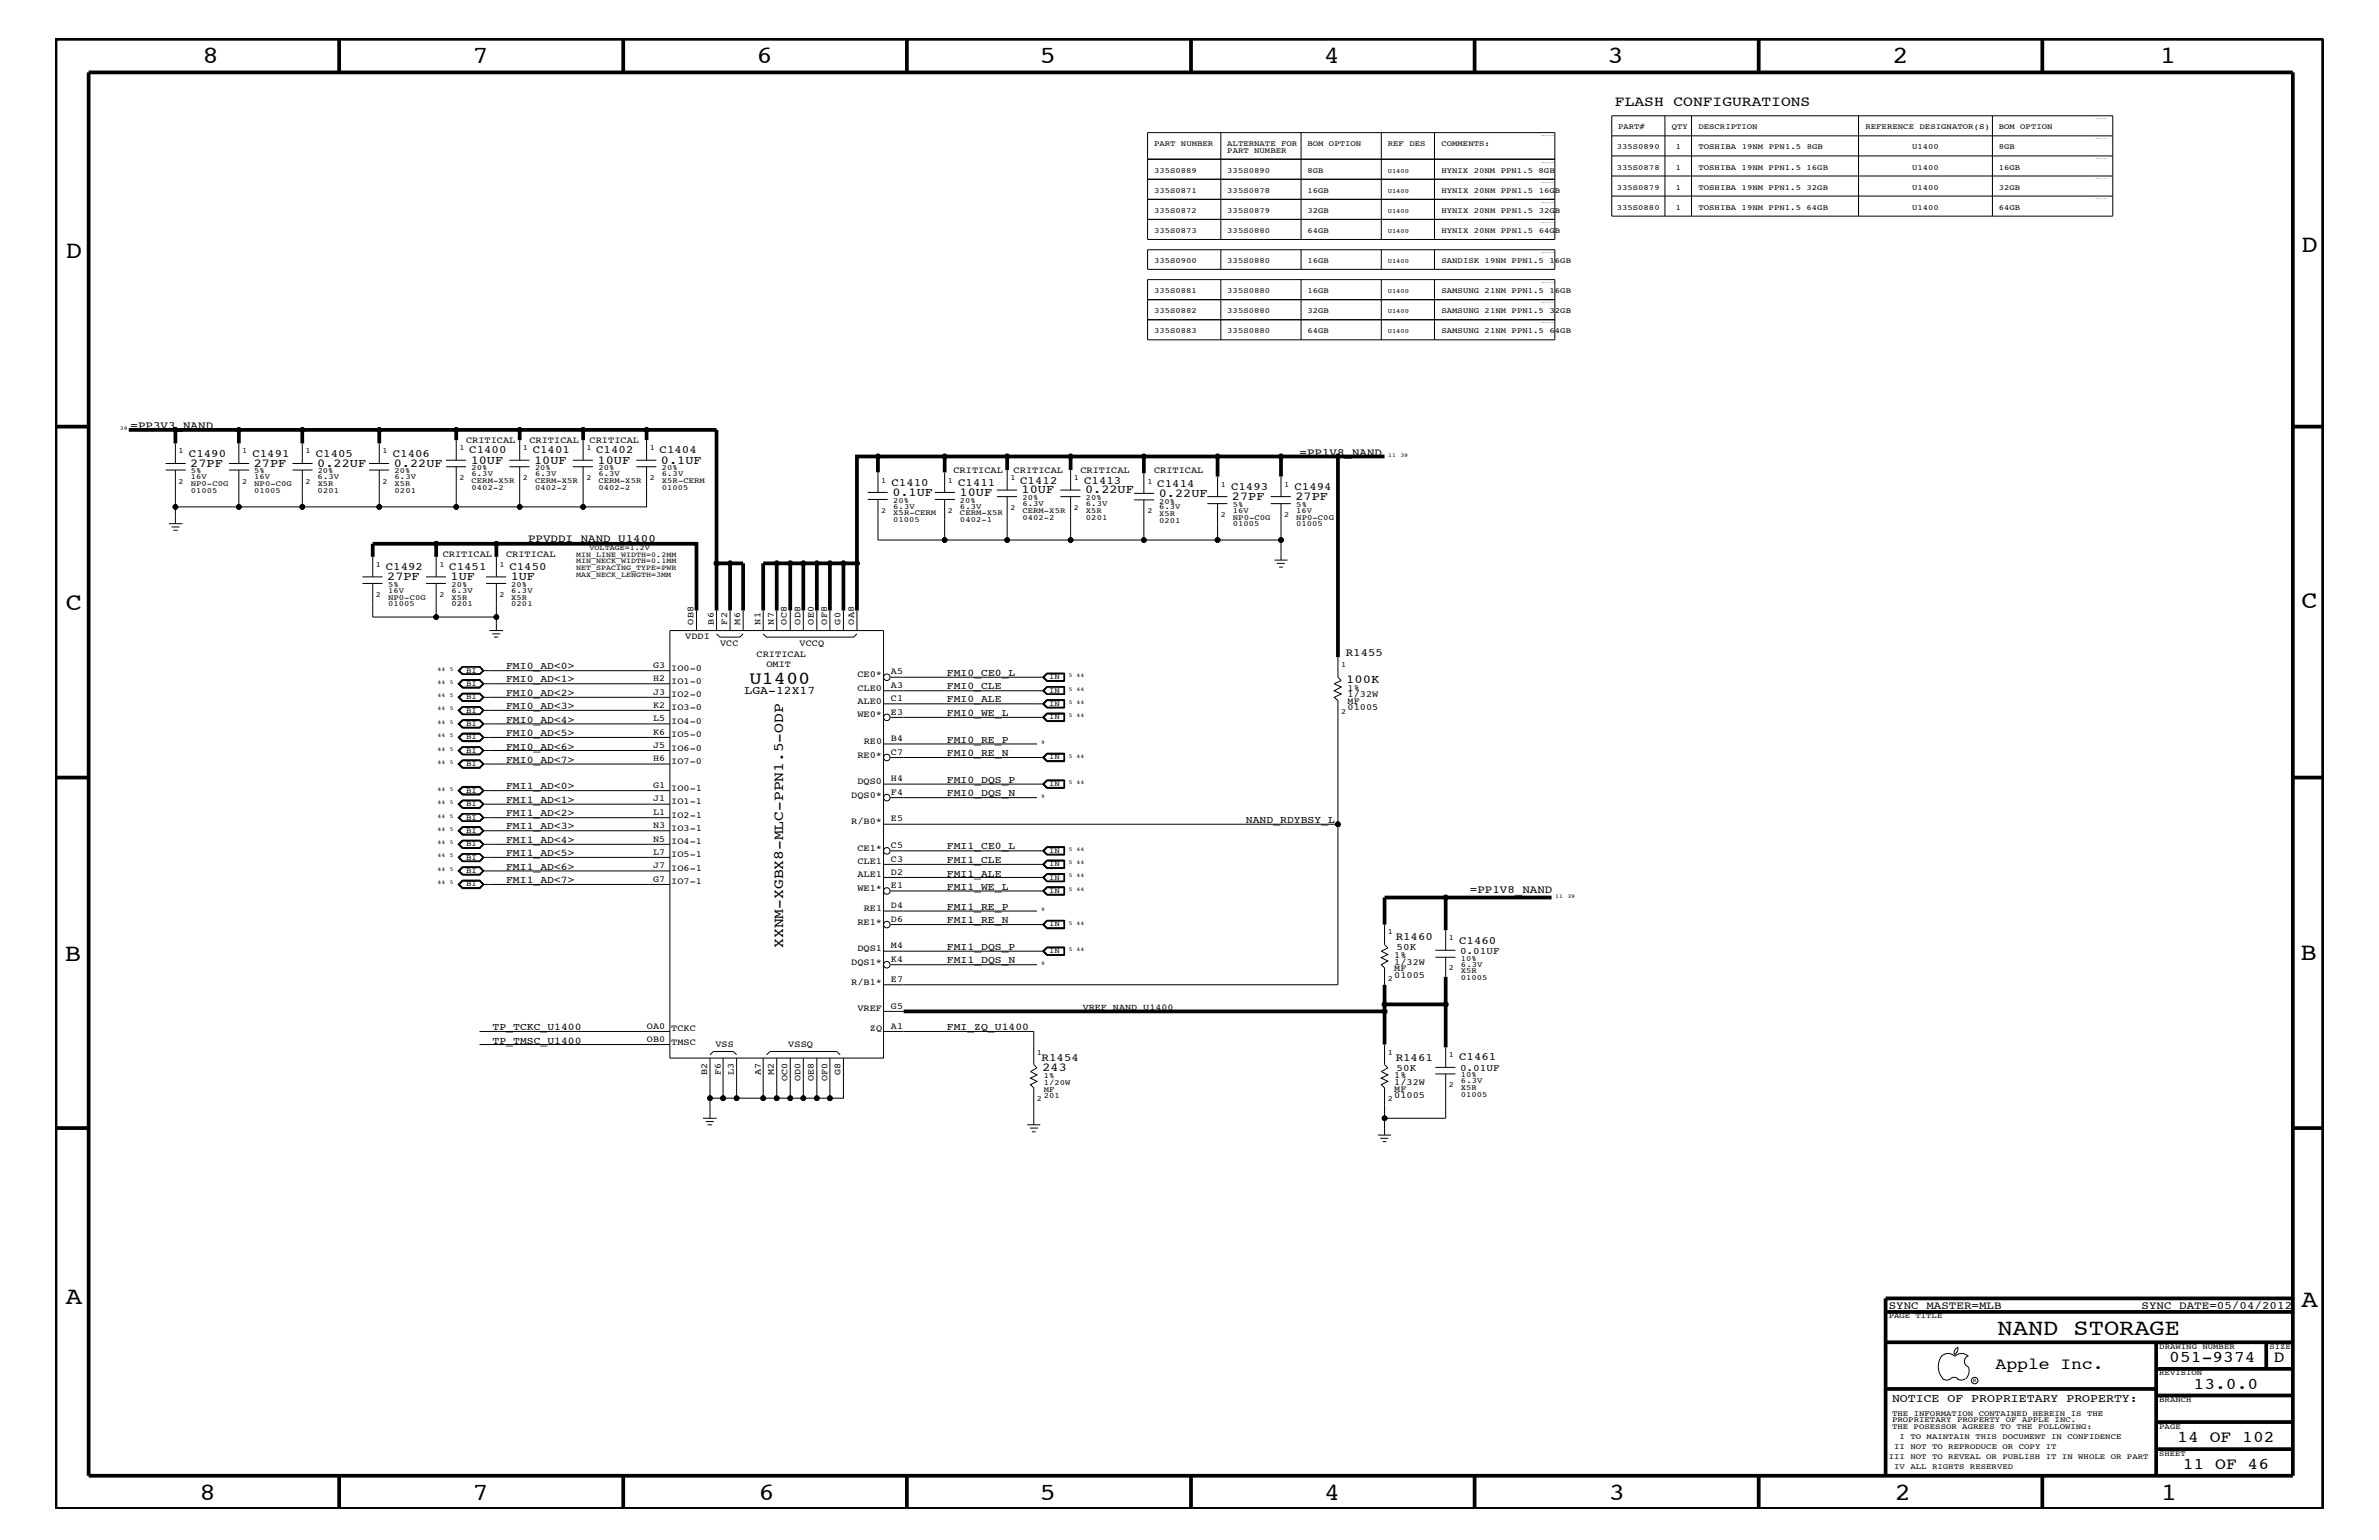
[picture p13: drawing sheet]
<svg xmlns="http://www.w3.org/2000/svg" width="432mm" height="279mm" viewBox="0 0 432 279" stroke-linecap="round" stroke-linejoin="round" font-family="sans-serif">
<defs><g id="words">
<g font-size="4.5">
<text x="36.7" y="11.5">8</text>
<text x="85.8" y="11.5">7</text>
<text x="137.3" y="11.5">6</text>
<text x="188.7" y="11.5">5</text>
<text x="240.3" y="11.5">4</text>
<text x="291.8" y="11.5">3</text>
<text x="343.5" y="11.5">2</text>
<text x="392" y="11.5">1</text>
<text x="11.9" y="46.8">D</text>
<text x="417.7" y="45.7">D</text>
<text x="11.9" y="110.6">C</text>
<text x="417.7" y="110.3">C</text>
<text x="11.8" y="174.3">B</text>
<text x="417.6" y="174.2">B</text>
<text x="11.9" y="236.7">A</text>
<text x="417.7" y="237.1">A</text>
<text x="36.2" y="272.1">8</text>
<text x="85.8" y="272.1">7</text>
<text x="137.7" y="272.1">6</text>
<text x="188.7" y="272.1">5</text>
<text x="240.4" y="272.1">4</text>
<text x="292" y="272.1">3</text>
<text x="343.9" y="272.1">2</text>
<text x="392.2" y="272.1">1</text>
</g>
<text font-size="4.1" x="362.6" y="242.3">NAND STORAGE</text>
<text font-size="3.3" x="136" y="124.1">U1400</text>
<g font-size="3">
<text x="362.2" y="248.4">Apple Inc.</text>
<text x="393.7" y="247.1">051-9374</text>
<text x="398.1" y="252">13.0.0</text>
<text x="412.7" y="247.1">D</text>
<text x="395.2" y="261.6">14 OF 102</text>
<text x="396.2" y="266.6">11 OF 46</text>
</g>
<g font-size="2.6">
<text x="293.1" y="19.2">FLASH CONFIGURATIONS</text>
<text x="142.2" y="172" transform="rotate(-90 142.2 172)">XXNM-XGBX8-MLC-PPN1.5-ODP</text>
</g>
<g font-size="2.2">
<text x="34.5" y="84.7">27PF</text>
<text x="46.1" y="84.7">27PF</text>
<text x="57.6" y="84.7">0.22UF</text>
<text x="71.5" y="84.7">0.22UF</text>
<text x="85.4" y="84.1">10UF</text>
<text x="96.9" y="84.1">10UF</text>
<text x="108.5" y="84.1">10UF</text>
<text x="120" y="84.1">0.1UF</text>
<text x="185.4" y="89.5">10UF</text>
<text x="196.9" y="89.5">0.22UF</text>
<text x="162" y="90">0.1UF</text>
<text x="174.2" y="90">10UF</text>
<text x="210.3" y="90.1">0.22UF</text>
<text x="223.6" y="90.7">27PF</text>
<text x="235.1" y="90.7">27PF</text>
<text x="70.3" y="105.3">27PF</text>
<text x="81.8" y="105.3">1UF</text>
<text x="92.7" y="105.3">1UF</text>
<text x="244.3" y="124">100K</text>
<text x="189.2" y="194.3">243</text>
</g>
<g font-size="2.1">
<text x="135.1" y="125.9">LGA-12X17</text>
<text x="343.4" y="254.4">NOTICE OF PROPRIETARY PROPERTY:</text>
</g>
<g font-size="2">
<text x="23.7" y="77.8">=PP3V3_NAND</text>
<text x="34.3" y="82.8">C1490</text>
<text x="45.8" y="82.8">C1491</text>
<text x="57.3" y="82.8">C1405</text>
<text x="71.3" y="82.8">C1406</text>
<text x="85.2" y="82.2">C1400</text>
<text x="96.7" y="82.2">C1401</text>
<text x="108.2" y="82.2">C1402</text>
<text x="119.7" y="82.2">C1404</text>
<text x="235.9" y="82.7">=PP1V8_NAND</text>
<text x="161.8" y="88.2">C1410</text>
<text x="173.9" y="88.2">C1411</text>
<text x="185.2" y="87.7">C1412</text>
<text x="196.8" y="87.7">C1413</text>
<text x="210.1" y="88.3">C1414</text>
<text x="223.4" y="88.9">C1493</text>
<text x="235" y="88.9">C1494</text>
<text x="95.8" y="98.4">PPVDDI_NAND_U1400</text>
<text x="70" y="103.5">C1492</text>
<text x="81.5" y="103.5">C1451</text>
<text x="92.5" y="103.5">C1450</text>
<text x="244.3" y="119.1">R1455</text>
<text x="266.8" y="162">=PP1V8_NAND</text>
<text x="253.3" y="170.6">R1460</text>
<text x="264.8" y="171.2">C1460</text>
<text x="189.1" y="192.5">R1454</text>
<text x="253.3" y="192.5">R1461</text>
<text x="264.8" y="192.4">C1461</text>
<text x="342.8" y="237.4">SYNC_MASTER=MLB</text>
<text x="388.7" y="237.4">SYNC_DATE=05/04/2012</text>
</g>
<g font-size="1.9">
<text x="91.9" y="121.4">FMI0_AD&lt;0&gt;</text>
<text x="91.9" y="123.8">FMI0_AD&lt;1&gt;</text>
<text x="171.9" y="125.1">FMI0_CLE</text>
<text x="171.9" y="122.6">FMI0_CE0_L</text>
<text x="91.9" y="126.3">FMI0_AD&lt;2&gt;</text>
<text x="91.9" y="128.7">FMI0_AD&lt;3&gt;</text>
<text x="91.9" y="131.1">FMI0_AD&lt;4&gt;</text>
<text x="171.9" y="129.9">FMI0_WE_L</text>
<text x="171.9" y="127.5">FMI0_ALE</text>
<text x="91.9" y="136">FMI0_AD&lt;6&gt;</text>
<text x="91.9" y="133.5">FMI0_AD&lt;5&gt;</text>
<text x="171.9" y="134.7">FMI0_RE_P</text>
<text x="171.9" y="137.2">FMI0_RE_N</text>
<text x="91.9" y="138.4">FMI0_AD&lt;7&gt;</text>
<text x="91.9" y="143.2">FMI1_AD&lt;0&gt;</text>
<text x="171.9" y="142">FMI0_DQS_P</text>
<text x="91.9" y="145.7">FMI1_AD&lt;1&gt;</text>
<text x="91.9" y="148.1">FMI1_AD&lt;2&gt;</text>
<text x="171.9" y="144.5">FMI0_DQS_N</text>
<text x="226.1" y="149.3">NAND_RDYBSY_L</text>
<text x="91.9" y="150.5">FMI1_AD&lt;3&gt;</text>
<text x="91.9" y="152.9">FMI1_AD&lt;4&gt;</text>
<text x="91.9" y="155.4">FMI1_AD&lt;5&gt;</text>
<text x="171.9" y="154.1">FMI1_CE0_L</text>
<text x="91.9" y="157.8">FMI1_AD&lt;6&gt;</text>
<text x="91.9" y="160.2">FMI1_AD&lt;7&gt;</text>
<text x="171.9" y="161.4">FMI1_WE_L</text>
<text x="171.9" y="156.6">FMI1_CLE</text>
<text x="171.9" y="159">FMI1_ALE</text>
<text x="171.9" y="165">FMI1_RE_P</text>
<text x="171.9" y="167.5">FMI1_RE_N</text>
<text x="171.9" y="172.3">FMI1_DQS_P</text>
<text x="171.9" y="174.8">FMI1_DQS_N</text>
<text x="89.4" y="189.3">TP_TMSC_U1400</text>
<text x="89.4" y="186.9">TP_TCKC_U1400</text>
<text x="171.9" y="186.9">FMI_ZQ_U1400</text>
</g>
<g font-size="1.8">
<text x="253.5" y="172.4">50K</text>
<text x="265" y="173">0.01UF</text>
<text x="253.5" y="194.3">50K</text>
<text x="265" y="194.3">0.01UF</text>
</g>
<g font-size="1.7">
<text x="84.6" y="80.5">CRITICAL</text>
<text x="96.1" y="80.5">CRITICAL</text>
<text x="107" y="80.5">CRITICAL</text>
<text x="173.1" y="85.9">CRITICAL</text>
<text x="184" y="85.9">CRITICAL</text>
<text x="196.1" y="85.9">CRITICAL</text>
<text x="209.5" y="85.9">CRITICAL</text>
<text x="80.3" y="101">CRITICAL</text>
<text x="91.9" y="101">CRITICAL</text>
<text x="125.9" y="113.3" transform="rotate(-90 125.9 113.3)">OB8</text>
<text x="129.5" y="113.3" transform="rotate(-90 129.5 113.3)">B6</text>
<text x="132" y="113.3" transform="rotate(-90 132 113.3)">F2</text>
<text x="134.4" y="113.3" transform="rotate(-90 134.4 113.3)">M6</text>
<text x="138" y="113.3" transform="rotate(-90 138 113.3)">N1</text>
<text x="140.5" y="113.3" transform="rotate(-90 140.5 113.3)">N7</text>
<text x="142.8" y="113.3" transform="rotate(-90 142.8 113.3)">OC8</text>
<text x="145.3" y="113.3" transform="rotate(-90 145.3 113.3)">OD8</text>
<text x="147.7" y="113.3" transform="rotate(-90 147.7 113.3)">OE0</text>
<text x="150.1" y="113.3" transform="rotate(-90 150.1 113.3)">OF8</text>
<text x="152.6" y="113.3" transform="rotate(-90 152.6 113.3)">G0</text>
<text x="155" y="113.3" transform="rotate(-90 155 113.3)">OA8</text>
<text x="124.4" y="115.9">VDDI</text>
<text x="130.7" y="117.3">VCC</text>
<text x="137.3" y="119.2">CRITICAL</text>
<text x="145.1" y="117.3">VCCQ</text>
<text x="118.5" y="123.6">H2</text>
<text x="118.5" y="121.2">G3</text>
<text x="121.8" y="124.1">IO1-0</text>
<text x="121.8" y="121.7">IO0-0</text>
<text x="139.1" y="121">OMIT</text>
<text x="155.6" y="125.3">CLE0</text>
<text x="155.6" y="122.9">CE0*</text>
<text x="161.7" y="124.8">A3</text>
<text x="161.7" y="122.4">A5</text>
<text x="244.6" y="125.3">1%</text>
<text x="118.5" y="130.8">L5</text>
<text x="118.5" y="126">J3</text>
<text x="118.5" y="128.5">K2</text>
<text x="121.8" y="131.3">IO4-0</text>
<text x="121.8" y="126.5">IO2-0</text>
<text x="121.8" y="128.9">IO3-0</text>
<text x="155.6" y="130.2">WE0*</text>
<text x="155.6" y="127.7">ALE0</text>
<text x="161.7" y="129.7">E3</text>
<text x="161.7" y="127.2">C1</text>
<text x="244.6" y="128.9">01005</text>
<text x="244.6" y="126.5">1/32W</text>
<text x="244.6" y="127.7">MF</text>
<text x="118.5" y="133.3">K6</text>
<text x="118.5" y="135.7">J5</text>
<text x="121.8" y="133.8">IO5-0</text>
<text x="121.8" y="136.2">IO6-0</text>
<text x="155.6" y="137.4">RE0*</text>
<text x="156.8" y="135">RE0</text>
<text x="161.7" y="134.5">B4</text>
<text x="161.7" y="136.9">C7</text>
<text x="118.5" y="143">G1</text>
<text x="118.5" y="138.1">H6</text>
<text x="121.8" y="143.5">IO0-1</text>
<text x="121.8" y="138.6">IO7-0</text>
<text x="155.6" y="142.3">DQS0</text>
<text x="161.7" y="141.8">H4</text>
<text x="118.5" y="145.4">J1</text>
<text x="118.5" y="147.9">L1</text>
<text x="121.8" y="145.9">IO1-1</text>
<text x="121.8" y="148.4">IO2-1</text>
<text x="154.5" y="144.7">DQS0*</text>
<text x="154.5" y="149.5">R/B0*</text>
<text x="161.7" y="144.2">F4</text>
<text x="161.7" y="149">E5</text>
<text x="118.5" y="150.2">N3</text>
<text x="118.5" y="152.7">N5</text>
<text x="118.5" y="155.1">L7</text>
<text x="121.8" y="150.7">IO3-1</text>
<text x="121.8" y="153.2">IO4-1</text>
<text x="121.8" y="155.6">IO5-1</text>
<text x="155.6" y="154.4">CE1*</text>
<text x="161.7" y="153.9">C5</text>
<text x="118.5" y="160">G7</text>
<text x="118.5" y="157.5">J7</text>
<text x="121.8" y="160.5">IO7-1</text>
<text x="121.8" y="158">IO6-1</text>
<text x="155.6" y="156.8">CLE1</text>
<text x="155.6" y="159.2">ALE1</text>
<text x="155.6" y="161.7">WE1*</text>
<text x="161.7" y="156.3">C3</text>
<text x="161.7" y="158.8">D2</text>
<text x="161.7" y="161.1">E1</text>
<text x="155.6" y="167.8">RE1*</text>
<text x="156.8" y="165.3">RE1</text>
<text x="161.7" y="164.8">D4</text>
<text x="161.7" y="167.2">D6</text>
<text x="155.6" y="172.6">DQS1</text>
<text x="161.7" y="172.1">M4</text>
<text x="253.1" y="173.8">1%</text>
<text x="154.5" y="175">DQS1*</text>
<text x="154.5" y="178.7">R/B1*</text>
<text x="161.7" y="174.5">K4</text>
<text x="161.7" y="178.2">E7</text>
<text x="253.1" y="176.2">MF</text>
<text x="253.1" y="177.4">01005</text>
<text x="253.1" y="175">1/32W</text>
<text x="155.6" y="183.5">VREF</text>
<text x="161.7" y="183">G5</text>
<text x="117.4" y="189.1">OB0</text>
<text x="117.4" y="186.6">OA0</text>
<text x="121.8" y="189.5">TMSC</text>
<text x="121.8" y="187.1">TCKC</text>
<text x="129.9" y="190">VSS</text>
<text x="143.1" y="190">VSSQ</text>
<text x="157.9" y="187.1">ZQ</text>
<text x="161.7" y="186.6">A1</text>
<text x="128.4" y="195" transform="rotate(-90 128.4 195)">B2</text>
<text x="130.8" y="195" transform="rotate(-90 130.8 195)">F6</text>
<text x="133.2" y="195" transform="rotate(-90 133.2 195)">L3</text>
<text x="138.1" y="195" transform="rotate(-90 138.1 195)">A7</text>
<text x="140.5" y="195" transform="rotate(-90 140.5 195)">M2</text>
<text x="142.9" y="196.1" transform="rotate(-90 142.9 196.1)">OC0</text>
<text x="145.3" y="196.1" transform="rotate(-90 145.3 196.1)">OD0</text>
<text x="147.7" y="196.1" transform="rotate(-90 147.7 196.1)">OE8</text>
<text x="150.2" y="196.1" transform="rotate(-90 150.2 196.1)">OF0</text>
<text x="152.6" y="195" transform="rotate(-90 152.6 195)">G8</text>
<text x="253.1" y="195.6">1%</text>
<text x="253.1" y="196.8">1/32W</text>
<text x="253.1" y="198.1">MF</text>
<text x="253.1" y="199.2">01005</text>
</g>
<text font-size="1.6" x="196.5" y="183.2">VREF_NAND_U1400</text>
<g font-size="1.4">
<text x="293.7" y="23.5">PART#</text>
<text x="303.4" y="23.5">QTY</text>
<text x="308.3" y="23.5">DESCRIPTION</text>
<text x="338.6" y="23.5">REFERENCE DESIGNATOR(S)</text>
<text x="362.8" y="23.5">BOM OPTION</text>
<text x="209.5" y="26.5">PART NUMBER</text>
<text x="222.8" y="26.5">ALTERNATE FOR</text>
<text x="222.8" y="27.7">PART NUMBER</text>
<text x="237.3" y="26.5">BOM OPTION</text>
<text x="251.9" y="26.5">REF DES</text>
<text x="261.6" y="26.5">COMMENTS:</text>
<text x="293.5" y="27.1">335S0890</text>
<text x="304.2" y="27.1">1</text>
<text x="308.3" y="27.1">TOSHIBA 19NM PPN1.5 8GB</text>
<text x="347.1" y="27.1">U1400</text>
<text x="362.8" y="27.1">8GB</text>
<text x="209.5" y="31.4">335S0889</text>
<text x="209.5" y="35">335S0871</text>
<text x="222.8" y="31.4">335S0890</text>
<text x="222.8" y="35">335S0878</text>
<text x="237.3" y="31.4">8GB</text>
<text x="237.3" y="35">16GB</text>
<text x="261.6" y="35">HYNIX 20NM PPN1.5 16GB</text>
<text x="261.6" y="31.4">HYNIX 20NM PPN1.5 8GB</text>
<text x="293.5" y="34.4">335S0879</text>
<text x="293.5" y="30.8">335S0878</text>
<text x="304.2" y="34.4">1</text>
<text x="304.2" y="30.8">1</text>
<text x="308.3" y="34.4">TOSHIBA 19NM PPN1.5 32GB</text>
<text x="308.3" y="30.8">TOSHIBA 19NM PPN1.5 16GB</text>
<text x="347.1" y="34.4">U1400</text>
<text x="347.1" y="30.8">U1400</text>
<text x="362.8" y="34.4">32GB</text>
<text x="362.8" y="30.8">16GB</text>
<text x="209.5" y="38.6">335S0872</text>
<text x="222.8" y="38.6">335S0879</text>
<text x="237.3" y="38.6">32GB</text>
<text x="261.6" y="38.6">HYNIX 20NM PPN1.5 32GB</text>
<text x="293.5" y="38">335S0880</text>
<text x="304.2" y="38">1</text>
<text x="308.3" y="38">TOSHIBA 19NM PPN1.5 64GB</text>
<text x="347.1" y="38">U1400</text>
<text x="362.8" y="38">64GB</text>
<text x="209.5" y="47.7">335S0900</text>
<text x="209.5" y="42.3">335S0873</text>
<text x="222.8" y="47.7">335S0880</text>
<text x="222.8" y="42.3">335S0880</text>
<text x="237.3" y="42.3">64GB</text>
<text x="237.3" y="47.7">16GB</text>
<text x="261.6" y="42.3">HYNIX 20NM PPN1.5 64GB</text>
<text x="261.6" y="47.7">SANDISK 19NM PPN1.5 16GB</text>
<text x="209.5" y="53.2">335S0881</text>
<text x="222.8" y="53.2">335S0880</text>
<text x="237.3" y="53.2">16GB</text>
<text x="261.6" y="53.2">SAMSUNG 21NM PPN1.5 16GB</text>
<text x="209.5" y="56.8">335S0882</text>
<text x="222.8" y="56.8">335S0880</text>
<text x="237.3" y="56.8">32GB</text>
<text x="261.6" y="56.8">SAMSUNG 21NM PPN1.5 32GB</text>
<text x="209.5" y="60.4">335S0883</text>
<text x="222.8" y="60.4">335S0880</text>
<text x="237.3" y="60.4">64GB</text>
<text x="261.6" y="60.4">SAMSUNG 21NM PPN1.5 64GB</text>
<text x="32.4" y="82.2">1</text>
<text x="43.9" y="82.2">1</text>
<text x="55.5" y="82.2">1</text>
<text x="69.4" y="82.2">1</text>
<text x="83.4" y="81.6">1</text>
<text x="94.9" y="81.6">1</text>
<text x="106.4" y="81.6">1</text>
<text x="117.9" y="81.6">1</text>
<text x="32.4" y="87.7">2</text>
<text x="34.6" y="88.2">NP0-C0G</text>
<text x="34.6" y="87">16V</text>
<text x="34.6" y="85.9">5%</text>
<text x="34.6" y="89.4">01005</text>
<text x="43.9" y="87.7">2</text>
<text x="46.1" y="85.9">5%</text>
<text x="46.1" y="87">16V</text>
<text x="46.1" y="88.2">NP0-C0G</text>
<text x="46.1" y="89.4">01005</text>
<text x="55.5" y="87.7">2</text>
<text x="57.7" y="89.4">0201</text>
<text x="57.7" y="87">6.3V</text>
<text x="57.7" y="85.9">20%</text>
<text x="57.7" y="88.2">X5R</text>
<text x="69.4" y="87.7">2</text>
<text x="71.6" y="89.4">0201</text>
<text x="71.6" y="87">6.3V</text>
<text x="71.6" y="85.9">20%</text>
<text x="71.6" y="88.2">X5R</text>
<text x="83.4" y="87.1">2</text>
<text x="85.6" y="88.8">0402-2</text>
<text x="85.6" y="87.6">CERM-X5R</text>
<text x="85.6" y="86.4">6.3V</text>
<text x="85.6" y="85.3">20%</text>
<text x="94.9" y="87.1">2</text>
<text x="97.1" y="85.3">20%</text>
<text x="97.1" y="88.8">0402-2</text>
<text x="97.1" y="86.4">6.3V</text>
<text x="97.1" y="87.6">CERM-X5R</text>
<text x="106.4" y="87.1">2</text>
<text x="108.6" y="85.3">20%</text>
<text x="108.6" y="88.8">0402-2</text>
<text x="108.6" y="87.6">CERM-X5R</text>
<text x="108.6" y="86.4">6.3V</text>
<text x="117.9" y="87.1">2</text>
<text x="120.1" y="85.3">20%</text>
<text x="120.1" y="86.4">6.3V</text>
<text x="120.1" y="87.6">X5R-CERM</text>
<text x="120.1" y="88.8">01005</text>
<text x="159.9" y="87.6">1</text>
<text x="172" y="87.6">1</text>
<text x="183.4" y="87.1">1</text>
<text x="194.9" y="87.1">1</text>
<text x="208.3" y="87.7">1</text>
<text x="221.6" y="88.3">1</text>
<text x="233.1" y="88.3">1</text>
<text x="159.9" y="93">2</text>
<text x="162.1" y="92.3">6.3V</text>
<text x="162.1" y="93.5">X5R-CERM</text>
<text x="162.1" y="91.2">20%</text>
<text x="162.1" y="94.7">01005</text>
<text x="172" y="93">2</text>
<text x="174.2" y="92.3">6.3V</text>
<text x="174.2" y="93.5">CERM-X5R</text>
<text x="174.2" y="94.7">0402-1</text>
<text x="174.2" y="91.2">20%</text>
<text x="183.4" y="92.6">2</text>
<text x="185.6" y="93.1">CERM-X5R</text>
<text x="185.6" y="91.8">6.3V</text>
<text x="185.6" y="94.3">0402-2</text>
<text x="185.6" y="90.7">20%</text>
<text x="194.9" y="92.6">2</text>
<text x="197.1" y="90.7">20%</text>
<text x="197.1" y="93.1">X5R</text>
<text x="197.1" y="94.3">0201</text>
<text x="197.1" y="91.8">6.3V</text>
<text x="208.3" y="93.2">2</text>
<text x="210.4" y="93.7">X5R</text>
<text x="210.4" y="91.4">20%</text>
<text x="210.4" y="92.4">6.3V</text>
<text x="210.4" y="94.9">0201</text>
<text x="221.6" y="93.8">2</text>
<text x="223.8" y="93.1">16V</text>
<text x="223.8" y="94.3">NP0-C0G</text>
<text x="223.8" y="95.4">01005</text>
<text x="223.8" y="92">5%</text>
<text x="233.1" y="93.8">2</text>
<text x="235.3" y="94.3">NP0-C0G</text>
<text x="235.3" y="93.1">16V</text>
<text x="235.3" y="92">5%</text>
<text x="235.3" y="95.4">01005</text>
<text x="104.6" y="101">MIN_LINE_WIDTH=0.2MM</text>
<text x="107" y="99.8">VOLTAGE=1.2V</text>
<text x="68.2" y="102.9">1</text>
<text x="70.4" y="107.6">16V</text>
<text x="70.4" y="106.5">5%</text>
<text x="79.8" y="102.9">1</text>
<text x="82" y="106.5">20%</text>
<text x="82" y="107.6">6.3V</text>
<text x="90.7" y="102.9">1</text>
<text x="92.8" y="106.5">20%</text>
<text x="92.8" y="107.6">6.3V</text>
<text x="104.6" y="103.5">NET_SPACING_TYPE=PWR</text>
<text x="104.6" y="102.2">MIN_NECK_WIDTH=0.1MM</text>
<text x="104.6" y="104.7">MAX_NECK_LENGTH=3MM</text>
<text x="68.2" y="108.3">2</text>
<text x="70.4" y="108.8">NP0-C0G</text>
<text x="70.4" y="110">01005</text>
<text x="79.8" y="108.3">2</text>
<text x="82" y="108.8">X5R</text>
<text x="82" y="110">0201</text>
<text x="90.7" y="108.3">2</text>
<text x="92.8" y="108.8">X5R</text>
<text x="92.8" y="110">0201</text>
<text x="84.6" y="122">BI</text>
<text x="84.6" y="124.4">BI</text>
<text x="190.4" y="123.2">IN</text>
<text x="190.4" y="125.7">IN</text>
<text x="243.4" y="121">1</text>
<text x="84.6" y="126.9">BI</text>
<text x="84.6" y="129.3">BI</text>
<text x="84.6" y="131.7">BI</text>
<text x="190.4" y="128">IN</text>
<text x="190.4" y="130.5">IN</text>
<text x="243.4" y="129.6">2</text>
<text x="84.6" y="134.1">BI</text>
<text x="84.6" y="136.6">BI</text>
<text x="190.4" y="137.8">IN</text>
<text x="84.6" y="139">BI</text>
<text x="84.6" y="143.9">BI</text>
<text x="190.4" y="142.6">IN</text>
<text x="84.6" y="146.2">BI</text>
<text x="84.6" y="148.7">BI</text>
<text x="84.6" y="151.1">BI</text>
<text x="84.6" y="153.5">BI</text>
<text x="84.6" y="156">BI</text>
<text x="190.4" y="154.7">IN</text>
<text x="84.6" y="158.4">BI</text>
<text x="84.6" y="160.8">BI</text>
<text x="190.4" y="157.2">IN</text>
<text x="190.4" y="159.6">IN</text>
<text x="190.4" y="162">IN</text>
<text x="190.4" y="168.1">IN</text>
<text x="190.4" y="172.9">IN</text>
<text x="251.9" y="169.5">1</text>
<text x="263" y="170.6">1</text>
<text x="251.9" y="178">2</text>
<text x="263" y="176">2</text>
<text x="265.2" y="176.6">X5R</text>
<text x="265.2" y="174.3">10%</text>
<text x="265.2" y="177.7">01005</text>
<text x="265.2" y="175.4">6.3V</text>
<text x="188.2" y="191.4">1</text>
<text x="251.9" y="191.4">1</text>
<text x="263" y="191.8">1</text>
<text x="189.5" y="195.6">1%</text>
<text x="189.5" y="196.8">1/20W</text>
<text x="263" y="197.3">2</text>
<text x="265.2" y="197.7">X5R</text>
<text x="265.2" y="195.4">10%</text>
<text x="265.2" y="196.5">6.3V</text>
<text x="188.2" y="199.8">2</text>
<text x="189.5" y="199.2">201</text>
<text x="189.5" y="198.1">MF</text>
<text x="251.9" y="199.8">2</text>
<text x="265.2" y="199">01005</text>
<text x="342.8" y="239.2">PAGE TITLE</text>
<text x="391.9" y="244.7">DRAWING NUMBER</text>
<text x="411.9" y="244.7">SIZE</text>
<text x="391.9" y="249.5">REVISION</text>
<text x="343.4" y="256.8">THE INFORMATION CONTAINED HEREIN IS THE</text>
<text x="391.9" y="254.4">BRANCH</text>
<text x="343.4" y="258">PROPRIETARY PROPERTY OF APPLE INC.</text>
<text x="343.4" y="259.3">THE POSESSOR AGREES TO THE FOLLOWING:</text>
<text x="343.8" y="262.9">II NOT TO REPRODUCE OR COPY IT</text>
<text x="344.8" y="261.1">I TO MAINTAIN THIS DOCUMENT IN CONFIDENCE</text>
<text x="391.9" y="259.3">PAGE</text>
<text x="342.8" y="264.7">III NOT TO REVEAL OR PUBLISH IT IN WHOLE OR PART</text>
<text x="343.8" y="266.6">IV ALL RIGHTS RESERVED</text>
<text x="391.9" y="264.1">SHEET</text>
</g>
<g font-size="1.2">
<text x="251.9" y="31.4">U1400</text>
<text x="251.9" y="35">U1400</text>
<text x="251.9" y="38.6">U1400</text>
<text x="251.9" y="47.7">U1400</text>
<text x="251.9" y="42.3">U1400</text>
<text x="251.9" y="53.2">U1400</text>
<text x="251.9" y="56.8">U1400</text>
<text x="251.9" y="60.4">U1400</text>
</g>
<g font-size="1">
<text x="21.8" y="78">39</text>
<text x="252" y="82.8">11</text>
<text x="254.2" y="82.8">39</text>
<text x="79.4" y="121.7">44</text>
<text x="79.4" y="124.1">44</text>
<text x="81.6" y="121.7">5</text>
<text x="81.6" y="124.1">5</text>
<text x="194" y="125.3">5</text>
<text x="194" y="122.9">5</text>
<text x="195.4" y="122.9">44</text>
<text x="195.4" y="125.3">44</text>
<text x="79.4" y="126.5">44</text>
<text x="79.4" y="128.9">44</text>
<text x="79.4" y="131.3">44</text>
<text x="81.6" y="126.5">5</text>
<text x="81.6" y="128.9">5</text>
<text x="81.6" y="131.3">5</text>
<text x="194" y="127.7">5</text>
<text x="194" y="130.2">5</text>
<text x="195.4" y="127.7">44</text>
<text x="195.4" y="130.2">44</text>
<text x="79.4" y="133.8">44</text>
<text x="79.4" y="136.2">44</text>
<text x="81.6" y="133.8">5</text>
<text x="81.6" y="136.2">5</text>
<text x="189" y="135">9</text>
<text x="194" y="137.4">5</text>
<text x="195.4" y="137.4">44</text>
<text x="79.4" y="138.6">44</text>
<text x="79.4" y="143.5">44</text>
<text x="81.6" y="138.6">5</text>
<text x="81.6" y="143.5">5</text>
<text x="194" y="142.3">5</text>
<text x="195.4" y="142.3">44</text>
<text x="79.4" y="145.9">44</text>
<text x="79.4" y="148.4">44</text>
<text x="81.6" y="145.9">5</text>
<text x="81.6" y="148.4">5</text>
<text x="189" y="144.7">9</text>
<text x="79.4" y="150.7">44</text>
<text x="79.4" y="153.2">44</text>
<text x="79.4" y="155.6">44</text>
<text x="81.6" y="150.7">5</text>
<text x="81.6" y="153.2">5</text>
<text x="81.6" y="155.6">5</text>
<text x="194" y="154.4">5</text>
<text x="195.4" y="154.4">44</text>
<text x="79.4" y="158">44</text>
<text x="79.4" y="160.5">44</text>
<text x="81.6" y="158">5</text>
<text x="81.6" y="160.5">5</text>
<text x="194" y="156.8">5</text>
<text x="194" y="159.2">5</text>
<text x="194" y="161.7">5</text>
<text x="195.4" y="156.8">44</text>
<text x="195.4" y="159.2">44</text>
<text x="195.4" y="161.7">44</text>
<text x="189" y="165.3">9</text>
<text x="194" y="167.8">5</text>
<text x="195.4" y="167.8">44</text>
<text x="282.3" y="162.8">11</text>
<text x="284.5" y="162.8">39</text>
<text x="194" y="172.6">5</text>
<text x="195.4" y="172.6">44</text>
<text x="189" y="175">9</text>
<text x="358.1" y="250.7">R</text>
</g>
</g></defs>
<g fill="none" stroke="#000" stroke-width=".18">
<path d="M208.3 39.8h73.9M208.3 36.2h73.9M208.3 32.5h73.9M208.3 28.9h73.9M208.3 24.1h73.9v19.3h-73.9zM221.6 24.1v19.3M236.1 24.1v19.3M250.7 24.1v19.3M260.4 24.1v19.3M292.5 21h91v18.2h-91zM292.5 28.3h91M292.5 24.7h91"/>
<path d="M292.5 31.9h91M292.5 35.6h91M302.2 21v18.2M307 21v18.2M337.3 21v18.2M361.6 21v18.2M208.3 54.4h73.9M208.3 58h73.9M208.3 45.3h73.9v3.6h-73.9zM208.3 50.7h73.9v11h-73.9zM221.6 45.3v3.6M221.6 50.7v11"/>
<path d="M236.1 45.3v3.6M236.1 50.7v11M250.7 45.3v3.6M250.7 50.7v11M260.4 45.3v3.6M260.4 50.7v11M82.8 79.9v3.6M94.3 79.9v3.6M105.8 79.9v3.6M117.4 79.9v3.6M30.1 84.1h3.6M30.1 85.3h3.6"/>
<path d="M30.7 95h2.4M31.2 95.6h1.4M31.5 96.2h.8M31.8 80.4v3.7M31.8 85.3v9.7M41.6 84.1h3.6M41.6 85.3h3.6M43.4 85.3v6.7h-11.6M43.4 80.4v3.7M53.1 84.1h3.6M53.1 85.3h3.6M54.9 85.3v6.7h-11.5"/>
<path d="M54.9 80.4v3.7M67 84.1h3.6M67 85.3h3.6M68.8 85.3v6.7h-13.9M68.8 80.4v3.7M80.9 83.5h3.7M80.9 84.7h3.7M82.8 84.7v7.3h-14M92.5 84.7h3.6M92.5 83.5h3.6M94.3 84.7v7.3h-11.5M104 84.7h3.6"/>
<path d="M104 83.5h3.6M105.8 84.7v7.3h-11.5M115.5 84.7h3.6M115.5 83.5h3.6M117.4 84.7v7.3h-11.6M157.5 89.3h3.6M157.5 90.6h3.6M159.4 85.7v3.6M159.4 90.6v7.4h12.1M169.7 89.3h3.6M169.7 90.6h3.6M171.5 90.6v7.4h11.3"/>
<path d="M171.5 85.7v3.6M180.9 88.9h3.7M180.9 90.1h3.7M182.8 90.1v7.9h11.5M182.8 85.3v3.6M192.5 90.1h3.6M192.5 88.9h3.6M194.3 90.1v7.9h13.3M194.3 85.3v3.6M205.8 90.7h3.7M205.8 89.5h3.7M207.6 90.7v7.3h13.4"/>
<path d="M207.6 85.9v3.6M219.1 91.4h3.7M219.1 90.1h3.7M221 98h11.5M221 86.5v3.6M221 91.4v6.6M230.6 91.4h3.7M230.6 90.1h3.7M232.5 86.5v3.6M232.5 91.4v10.2M65.8 104.7h3.6M65.8 105.9h3.6"/>
<path d="M67.7 101v3.7M67.7 105.9v6h11.5M77.3 104.7h3.6M77.3 105.9h3.6M79.2 105.9v6h10.9M79.2 101v3.7M88.2 104.7h3.7M88.2 105.9h3.7M88.8 114.4h2.5M89.3 115h1.5M89.7 115.6h.7M90.1 101v3.7"/>
<path d="M90.1 105.9v8.5M121.6 114.4h38.8v77.6h-38.8zM126.4 110.8v3.6M130.1 110.8v3.6M132.5 110.8v3.6M134.9 110.8v3.6M134.9 115l-.6 .6h-3.7l-.5-.6M138.5 115l.6 .6h15.8l.6-.6M138.5 110.8v3.6M141 110.8v3.6M143.4 110.8v3.6M145.8 110.8v3.6"/>
<path d="M148.3 110.8v3.6M150.6 110.8v3.6M153.1 110.8v3.6M155.5 110.8v3.6M231.3 101.6h2.4M231.7 102.2h1.5M232.2 102.9h.6M242.8 119.2v3.7l.6 .6-1.2 .6 1.2 .5-1.2 .7 1.2 .6-1.2 .6 .6 .6v51.6h-82.4M83.1 126.5l.8-.8h3.2l.7 .8-.7 .8h-3.2zM83.1 131.3l.8-.7h3.2l.7 .7-.7 .8h-3.2zM83.1 138.6l.8-.7h3.2l.7 .7-.7 .8h-3.2zM83.2 126.5l.7-.7h3.1l.8 .7-.8 .7h-3.1z"/>
<path d="M83.2 131.3l.7-.6h3.1l.8 .6-.8 .7h-3.1zM83.2 138.6l.7-.7h3.1l.8 .7-.8 .7h-3.1zM83.3 124.1l.7-.7h3l.7 .7-.7 .6h-3zM83.3 126.5l.7-.7h3l.7 .7-.7 .7h-3zM83.3 131.3l.7-.6h3l.7 .6-.7 .7h-3zM83.3 138.6l.7-.7h3l.7 .7-.7 .7h-3zM83.9 120.9l-.8 .8 .8 .7M83.9 120.9l-.7 .8 .7 .7M83.9 128.2l-.8 .7 .8 .7M83.9 128.2l-.7 .7 .7 .7M83.9 133l-.7 .8 .7 .7h3.1l.8-.7M83.9 133l-.8 .8 .8 .8h3.2l.7-.8"/>
<path d="M83.9 135.5l-.8 .7 .8 .7M83.9 135.5l-.7 .7 .7 .7M83.9 120.9h3.1l.8 .8M83.9 120.9h3.2l.7 .8M83.9 128.2h3.1l.8 .7M83.9 128.2h3.2l.7 .7M83.9 133h3.1l.8 .8M83.9 133h3.2l.7 .8M83.9 135.5h3.1l.8 .7M83.9 135.5h3.2l.7 .7M84 121h3l.7 .7-.7 .6h-3M84 128.3h3l.7 .6-.7 .7h-3"/>
<path d="M84 133.1h3l.7 .7-.7 .6h-3l-.7-.6zM84 135.6h3l.7 .6-.7 .6h-3M84 121h3l.6 .7h34M84 128.3h3l.6 .6h34M84 135.6h3l.6 .6h34M84 121l-.7 .7 .7 .6M84 121l-.6 .7 .6 .6M84 128.3l-.7 .6 .7 .7M84 128.3l-.6 .6 .6 .7M84 135.6l-.7 .6 .7 .6M84 135.6l-.6 .6 .6 .6M87.6 121.7l-.6 .6h-3"/>
<path d="M87.6 126.5l-.6 .6h-3l-.6-.6 .6-.6h3l.6 .6h34M87.6 128.9l-.6 .7h-3M87.6 133.8l-.6 .6h-3M87.6 136.2l-.6 .6h-3M87.6 138.6l-.6 .6h-3l-.6-.6 .6-.6h3l.6 .6h34M87.8 121.7l-.8 .7h-3.1M87.8 121.7l-.7 .7h-3.2M87.8 124.1l-.8 .7h-3.1M87.8 124.1l-.7 .7h-3.2M87.8 128.9l-.8 .7h-3.1M87.8 128.9l-.7 .7h-3.2M87.8 136.2l-.8 .7h-3.1"/>
<path d="M87.8 136.2l-.7 .7h-3.2M87.8 124.1l-.8-.7h-3.1l-.7 .7 .7 .7M87.8 124.1l-.7-.8h-3.2l-.8 .8 .8 .7M121.6 124.1h-34l-.6-.6h-3l-.6 .6 .6 .5h3l.6-.5M121.6 131.3h-34l-.6-.6h-3l-.6 .6 .6 .6h3l.6-.6M121.6 133.8h-34l-.6-.6h-3l-.6 .6 .6 .6M160.4 125.3h29.1M160.4 127.7h29.1M160.4 135h27.8M161.6 122.9h27.9M161.6 130.2h27.9M161.6 137.4h27.9"/>
<path d="M189.2 127.7l.8-.8h3.2v1.6h-3.2zM189.2 137.4l.8-.7h3.2v1.5h-3.2zM189.5 122.9l.6 .6h3M189.5 125.3l.6 .6M189.5 127.7l.6 .6h3M189.5 130.2l.6 .5h3M189.5 137.4l.6 .6M190 124.6h3.1v1.3h-3.1l-.6-.6zM190 136.8h3.1v1.2h-3.1l-.6-.6zM190 122.2l-.6 .7 .6 .6M190 127l-.6 .7 .6 .7M190 123.5h3.2"/>
<path d="M190 128.4h3.2M190 130.8h3.2M190 130.8l-.6-.6 .6-.7h3.1v1.3M190 122.1h3.2v1.5h-3.2l-.8-.7zM190 124.6h3.2v1.4h-3.2M190 129.4h3.2v1.5h-3.2l-.8-.7zM190 122.2h3.2M190 127h3.2M190 122.2l-.7 .7 .7 .6M190 124.6l-.7 .7 .7 .7M190 127l-.7 .7 .7 .7M190 129.4l-.7 .8 .7 .6"/>
<path d="M190 136.7l-.7 .7 .7 .7h3.2M190 124.6l-.8 .7 .8 .7M190.1 124.6l-.6 .7M193.1 122.2v1.3M193.1 127v1.4M193.1 122.3h-3l-.6 .6M193.1 127.1h-3l-.6 .6M193.1 129.6h-3l-.6 .6M193.1 136.8h-3l-.6 .6M83.1 145.9l.8-.8h3.2l.7 .8-.7 .8h-3.2zM83.1 158l.8-.8h3.2l.7 .8-.7 .8h-3.2zM83.2 145.9l.7-.7h3.1l.8 .7-.8 .7h-3.1z"/>
<path d="M83.2 153.2l.7-.7h3.1l.8 .7-.8 .7h-3.1zM83.2 158l.7-.7h3.1l.8 .7-.8 .7h-3.1zM83.3 143.4l.7-.5h3l.7 .5-.7 .7h-3zM83.3 145.9l.7-.7h3l.7 .7-.7 .7h-3zM83.3 150.7l.7-.7h3l.7 .7-.7 .7h-3zM83.3 153.2l.7-.7h3l.7 .7-.7 .7h-3zM83.3 158l.7-.7h3l.7 .7-.7 .7h-3zM83.9 147.6l-.8 .8 .8 .6M83.9 147.6l-.7 .8 .7 .6M83.9 154.9l-.8 .7 .8 .7M83.9 154.9l-.7 .7 .7 .7M83.9 159.7l-.7 .8 .7 .6h3.1l.8-.6"/>
<path d="M83.9 159.7l-.8 .8 .8 .7h3.2l.7-.7M83.9 147.6h3.1l.8 .8M83.9 147.6h3.2l.7 .8M83.9 152.4h3.2l.7 .8-.7 .7h-3.2l-.8-.7zM83.9 154.9h3.1l.8 .7M83.9 154.9h3.2l.7 .7M83.9 159.7h3.1l.8 .8M83.9 159.7h3.2l.7 .8M84 147.7h3l.7 .7-.7 .5h-3M84 155h3l.7 .6-.7 .6h-3M84 142.9h3l.6 .5h34M84 147.7h3l.6 .7h34"/>
<path d="M84 155h3l.6 .6h34M84 142.9l-.6 .5 .6 .6h3l.6-.6M84 147.7l-.7 .7 .7 .5M84 147.7l-.6 .7 .6 .5M84 155l-.7 .6 .7 .6M84 155l-.6 .6 .6 .6M87.6 145.9l-.6 .6h-3l-.6-.6 .6-.6h3l.6 .6h34M87.6 148.4l-.6 .5h-3M87.6 155.6l-.6 .6h-3M87.6 158l-.6 .6h-3l-.6-.6 .6-.6h3l.6 .6h34M87.8 143.4l-.8 .8h-3.1M87.8 143.4l-.7 .8h-3.2"/>
<path d="M87.8 148.4l-.8 .6h-3.1M87.8 148.4l-.7 .6h-3.2M87.8 150.7l-.8 .8h-3.1M87.8 150.7l-.7 .8h-3.2M87.8 155.6l-.8 .7h-3.1M87.8 155.6l-.7 .7h-3.2M87.8 143.4l-.8-.6h-3.1l-.7 .6 .7 .8M87.8 143.4l-.7-.7h-3.2l-.8 .7 .8 .8M87.8 150.7l-.8-.7h-3.1l-.7 .7 .7 .8M87.8 150.7l-.7-.7h-3.2l-.8 .7 .8 .8M121.6 150.7h-34l-.6-.6h-3l-.6 .6 .6 .6h3l.6-.6M121.6 153.2h-34l-.6-.6h-3l-.6 .6 .6 .6h3l.6-.6"/>
<path d="M160.4 142.3h29.1M160.4 156.8h29.1M160.4 159.2h29.1M160.4 149.5h82.4M161.6 154.4h27.9M161.6 144.7h26.6M189.2 142.3l.8-.8h3.2v1.5h-3.2zM189.2 154.4l.8-.8h3.2v1.5h-3.2zM189.2 156.8l.8-.7h3.2v1.5h-3.2zM189.4 159.2l.6-.6h3.1v1.3h-3.1zM189.5 142.3l.6 .6h3M189.5 154.4l.6 .6h3"/>
<path d="M189.5 156.8l.6 .6h3M189.5 159.2l.6 .7M190 141.6l-.6 .7 .6 .6M190 153.7l-.6 .7 .6 .6M190 142.9h3.2M190 155h3.2M190 157.5h3.2M190 158.5h3.2v1.5h-3.2M190 141.6h3.2M190 153.7h3.2M190 141.6l-.7 .7 .7 .6M190 153.7l-.7 .7 .7 .6"/>
<path d="M190 156.1l-.7 .7 .7 .7M190 158.5l-.7 .7 .7 .8M190 158.5l-.8 .7 .8 .8M190.1 158.6l-.6 .6M193.1 141.6v1.3M193.1 153.7v1.3M193.1 157.5v-1.4h-3.1l-.6 .7 .6 .7M193.1 141.7h-3l-.6 .6M193.1 153.8h-3l-.6 .6M193.1 156.2h-3l-.6 .6M83.3 160.5l.7-.7h3l.7 .7-.7 .6h-3zM87.6 160.5l-.6 .6h-3"/>
<path d="M121.6 160.5h-34l-.6-.6h-3l-.6 .6 .6 .6M160.4 172.6h29.1M160.4 165.3h27.8M161.6 161.6h27.9M161.6 167.7h27.9M161.6 175h26.6M189.2 161.6l.8-.7h3.2v1.5h-3.2zM189.2 172.6l.8-.8h3.2v1.5h-3.2zM189.5 161.6l.6 .6h3M189.5 167.7l.6 .6M189.5 172.6l.6 .6h3M190 167.1h3.1v1.2h-3.1l-.6-.6z"/>
<path d="M190 161l-.6 .6 .6 .7M190 171.9l-.6 .7 .6 .6M190 162.3h3.2M190 173.2h3.2M190 167h3.2v1.5h-3.2l-.8-.8zM190 161h3.2M190 171.9h3.2M190 161l-.7 .6 .7 .7M190 167l-.7 .7 .7 .7h3.2M190 171.9l-.7 .7 .7 .6M190.1 167.1l-.6 .6M193.1 161v1.3"/>
<path d="M193.1 171.9v1.3M193.1 161.1h-3l-.6 .5M193.1 172h-3l-.6 .6M251.3 167.7v3.7l.6 .6-1.2 .6 1.2 .6-1.2 .6 1.2 .6-1.2 .6 .6 .6v3.1M260.5 173.7h3.7M260.5 172.4h3.7M262.4 168.8v3.6M262.4 173.7v3.5M87 187.1h34.6M87 189.5h34.6M128.9 192v10.9M128.9 191.4l.6-.6h3.6l.6 .6"/>
<path d="M131.2 192v7.2h-2.3M131.2 199.2h2.5M133.7 192v7.2h4.8v-7.2M139.1 191.4l.7-.6h12.1l.6 .6M141 192v7.2h-2.5M143.4 192v7.2h-2.4M145.8 192v7.2h-2.4M148.3 192v7.2h-2.5M150.6 192v7.2h-2.3M153.1 192v7.2h-2.5M160.4 187.1h27.2v6l.6 .6-1.2 .7 1.2 .6-1.2 .6 1.2 .6-1.2 .6 .6 .6v6.7M160.4 183.5h3.6"/>
<path d="M251.3 189.5v3.6l.6 .6-1.2 .7 1.2 .6-1.2 .6 1.2 .6-1.2 .6 .6 .6v8.5M260.5 194.8h3.7M260.5 193.7h3.7M262.4 194.8v8.1h-11.1M262.4 190v3.7M127.6 202.9h2.5M128.1 203.5h1.4M128.4 204.1h.8M186.4 204.1h2.4M187 204.7h1.4M187.3 205.3h.7M250.1 205.9h2.4"/>
<path d="M250.5 206.5h1.5M251 207.1h.6M352.4 246.1a1.69 1.69 0 0 1 2.4 0M352.4 246a3.3 3.3 0 0 0 .3 4.1M352.6 250.2l.7 .2 .7-.2M354 250.2l.7-.3 .7 .3M354.8 246.1a1.69 1.69 0 0 1 2.5 0M355.3 250.2l.7 .2 .7-.2M355.3 244.4l.1 .3a1.18 1.18 0 0 1-.6 1M355.4 244.4a.99 .99 0 0 0-.6 1.4M357.2 246a1.04 1.04 0 0 0-.6 1 1.04 1.04 0 0 0 .6 1M357.3 248l.1 .7a2.11 2.11 0 0 1-.6 1.5"/>
<circle cx="31.8" cy="78" r=".42"/>
<circle cx="43.4" cy="78" r=".42"/>
<circle cx="54.9" cy="78" r=".42"/>
<circle cx="68.8" cy="78" r=".42"/>
<circle cx="82.8" cy="78" r=".42"/>
<circle cx="94.3" cy="78" r=".42"/>
<circle cx="105.8" cy="78" r=".42"/>
<circle cx="117.4" cy="78" r=".42"/>
<circle cx="31.8" cy="92" r=".42"/>
<circle cx="43.4" cy="92" r=".42"/>
<circle cx="54.9" cy="92" r=".42"/>
<circle cx="68.8" cy="92" r=".42"/>
<circle cx="79.2" cy="98.7" r=".42"/>
<circle cx="82.8" cy="92" r=".42"/>
<circle cx="90.1" cy="98.7" r=".42"/>
<circle cx="94.3" cy="92" r=".42"/>
<circle cx="105.8" cy="92" r=".42"/>
<circle cx="159.4" cy="82.8" r=".42"/>
<circle cx="171.5" cy="82.8" r=".42"/>
<circle cx="171.5" cy="98" r=".42"/>
<circle cx="182.8" cy="98" r=".42"/>
<circle cx="182.8" cy="82.8" r=".42"/>
<circle cx="194.3" cy="98" r=".42"/>
<circle cx="194.3" cy="82.8" r=".42"/>
<circle cx="207.6" cy="98" r=".42"/>
<circle cx="207.6" cy="82.8" r=".42"/>
<circle cx="221" cy="98" r=".42"/>
<circle cx="221" cy="82.8" r=".42"/>
<circle cx="232.5" cy="98" r=".42"/>
<circle cx="232.5" cy="82.8" r=".42"/>
<circle cx="242.8" cy="82.8" r=".42"/>
<circle cx="79.2" cy="111.9" r=".42"/>
<circle cx="90.1" cy="111.9" r=".42"/>
<circle cx="130.1" cy="102.2" r=".42"/>
<circle cx="132.5" cy="102.2" r=".42"/>
<circle cx="141" cy="102.2" r=".42"/>
<circle cx="143.4" cy="102.2" r=".42"/>
<circle cx="145.8" cy="102.2" r=".42"/>
<circle cx="148.3" cy="102.2" r=".42"/>
<circle cx="150.6" cy="102.2" r=".42"/>
<circle cx="153.1" cy="102.2" r=".42"/>
<circle cx="155.5" cy="102.2" r=".42"/>
<circle cx="161" cy="122.9" r=".59"/>
<circle cx="161" cy="130.2" r=".59"/>
<circle cx="161" cy="137.4" r=".59"/>
<circle cx="161" cy="154.4" r=".59"/>
<circle cx="161" cy="144.7" r=".59"/>
<circle cx="242.8" cy="149.5" r=".42"/>
<circle cx="161" cy="175" r=".59"/>
<circle cx="161" cy="161.6" r=".59"/>
<circle cx="161" cy="167.7" r=".59"/>
<circle cx="262.4" cy="162.8" r=".42"/>
<circle cx="128.9" cy="199.2" r=".42"/>
<circle cx="131.2" cy="199.2" r=".42"/>
<circle cx="133.7" cy="199.2" r=".42"/>
<circle cx="138.5" cy="199.2" r=".42"/>
<circle cx="141" cy="199.2" r=".42"/>
<circle cx="143.4" cy="199.2" r=".42"/>
<circle cx="145.8" cy="199.2" r=".42"/>
<circle cx="148.3" cy="199.2" r=".42"/>
<circle cx="150.6" cy="199.2" r=".42"/>
<circle cx="251.3" cy="182.2" r=".42"/>
<circle cx="251.3" cy="183.5" r=".42"/>
<circle cx="262.4" cy="182.2" r=".42"/>
<circle cx="251.3" cy="202.9" r=".42"/>
<circle cx="358.4" cy="250.5" r=".59"/>
</g>
<g fill="none" stroke="#000" stroke-width=".68" stroke-linecap="butt">
<path d="M10.1 7h411.6v266.8h-411.6zM16.1 13.1h400.1v254.6h-400.1zM61.6 7v6.1M113.1 7v6.1M164.6 7v6.1M216.2 7v6.1M267.6 7v6.1M319.2 7v6.1M370.7 7v6.1M10.1 77.4h6M23.4 78h8.4M43.4 78h-11.6v2.4"/>
<path d="M54.9 78h-11.5v2.4M68.8 78h-13.9v2.4M82.8 78h-14v2.4M94.3 78h-11.5v1.9M105.8 78h-11.5v1.9M117.4 78h-11.6v1.9M117.4 79.9v-1.9h12.7v24.2M416.2 77.4h5.5M79.2 98.7h10.9M90.1 98.7h36.3v12.1M90.1 98.7v2.3M159.4 82.8h12.1"/>
<path d="M159.4 85.7v-2.9h-3.9v19.4M182.8 85.3v-2.5h-11.3v2.9M182.8 82.8h11.5M194.3 85.3v-2.5h13.3v3.1M207.6 82.8h13.4v3.7M221 82.8h11.5v3.7M232.5 82.8h18.8M242.8 82.8v36.4M67.7 101v-2.3h11.5v2.3M132.5 110.8v-8.6h2.4v8.6M132.5 102.2h-2.4v8.6M138.5 110.8v-8.6h2.5v8.6"/>
<path d="M141 102.2h2.4v8.6M143.4 102.2h2.4v8.6M145.8 102.2h2.5v8.6M148.3 102.2h2.3v8.6M150.6 102.2h2.5v8.6M153.1 102.2h2.4v8.6M10.1 141.1h6M416.2 141.1h5.5M251.3 178.7v3.5h11.1M262.4 177.2v12.8M262.4 162.8h-11.1v4.9M281.6 162.8h-19.2v6"/>
<path d="M251.3 182.2v1.3h-87.3M251.3 183.5v6M10.1 204.7h6M416.2 204.7h5.5M342.2 238h74M416.2 235.6h-74v32.1M342.2 252h49.2M342.2 243.5h74M391.4 248.4h24.8M391.4 243.5v24.2M391.4 258h24.8M391.4 253.2h24.8"/>
<path d="M411.3 243.5v4.9M61.6 267.7v6.1M113.1 267.7v6.1M164.6 267.7v6.1M216.2 268v5.8M267.6 267.7v6.1M319.2 267.7v6.1M370.7 267.7v6.1M391.4 262.9h24.8"/>
</g>
<g fill="#000">
<circle cx="31.8" cy="78" r=".42"/>
<circle cx="43.3" cy="78" r=".42"/>
<circle cx="54.9" cy="78" r=".42"/>
<circle cx="68.8" cy="78" r=".42"/>
<circle cx="82.8" cy="78" r=".42"/>
<circle cx="94.3" cy="78" r=".42"/>
<circle cx="105.8" cy="78" r=".42"/>
<circle cx="117.3" cy="78" r=".42"/>
<circle cx="31.8" cy="92" r=".42"/>
<circle cx="43.3" cy="92" r=".42"/>
<circle cx="54.9" cy="92" r=".42"/>
<circle cx="68.8" cy="92" r=".42"/>
<circle cx="79.2" cy="98.7" r=".42"/>
<circle cx="82.8" cy="92" r=".42"/>
<circle cx="90.1" cy="98.7" r=".42"/>
<circle cx="94.3" cy="92" r=".42"/>
<circle cx="105.8" cy="92" r=".42"/>
<circle cx="159.3" cy="82.8" r=".42"/>
<circle cx="171.4" cy="98" r=".42"/>
<circle cx="171.4" cy="82.8" r=".42"/>
<circle cx="182.8" cy="98" r=".42"/>
<circle cx="182.8" cy="82.8" r=".42"/>
<circle cx="194.3" cy="98" r=".42"/>
<circle cx="194.3" cy="82.8" r=".42"/>
<circle cx="207.6" cy="98" r=".42"/>
<circle cx="207.6" cy="82.8" r=".42"/>
<circle cx="221" cy="82.8" r=".42"/>
<circle cx="221" cy="98" r=".42"/>
<circle cx="232.5" cy="98" r=".42"/>
<circle cx="232.5" cy="82.8" r=".42"/>
<circle cx="242.8" cy="82.8" r=".42"/>
<circle cx="79.2" cy="112" r=".42"/>
<circle cx="90.1" cy="112" r=".42"/>
<circle cx="130" cy="102.2" r=".42"/>
<circle cx="132.5" cy="102.2" r=".42"/>
<circle cx="141" cy="102.2" r=".42"/>
<circle cx="143.4" cy="102.2" r=".42"/>
<circle cx="145.8" cy="102.2" r=".42"/>
<circle cx="148.3" cy="102.2" r=".42"/>
<circle cx="150.6" cy="102.2" r=".42"/>
<circle cx="153.1" cy="102.2" r=".42"/>
<circle cx="155.5" cy="102.2" r=".42"/>
<circle cx="242.8" cy="149.5" r=".42"/>
<circle cx="262.4" cy="162.8" r=".42"/>
<circle cx="128.9" cy="199.2" r=".42"/>
<circle cx="131.2" cy="199.2" r=".42"/>
<circle cx="133.7" cy="199.2" r=".42"/>
<circle cx="138.5" cy="199.2" r=".42"/>
<circle cx="141" cy="199.2" r=".42"/>
<circle cx="143.4" cy="199.2" r=".42"/>
<circle cx="145.8" cy="199.2" r=".42"/>
<circle cx="148.3" cy="199.2" r=".42"/>
<circle cx="150.6" cy="199.2" r=".42"/>
<circle cx="251.3" cy="182.2" r=".42"/>
<circle cx="251.3" cy="183.5" r=".42"/>
<circle cx="262.4" cy="182.2" r=".42"/>
<circle cx="251.3" cy="202.9" r=".42"/>
</g>
<use href="#words"/>
</svg>
